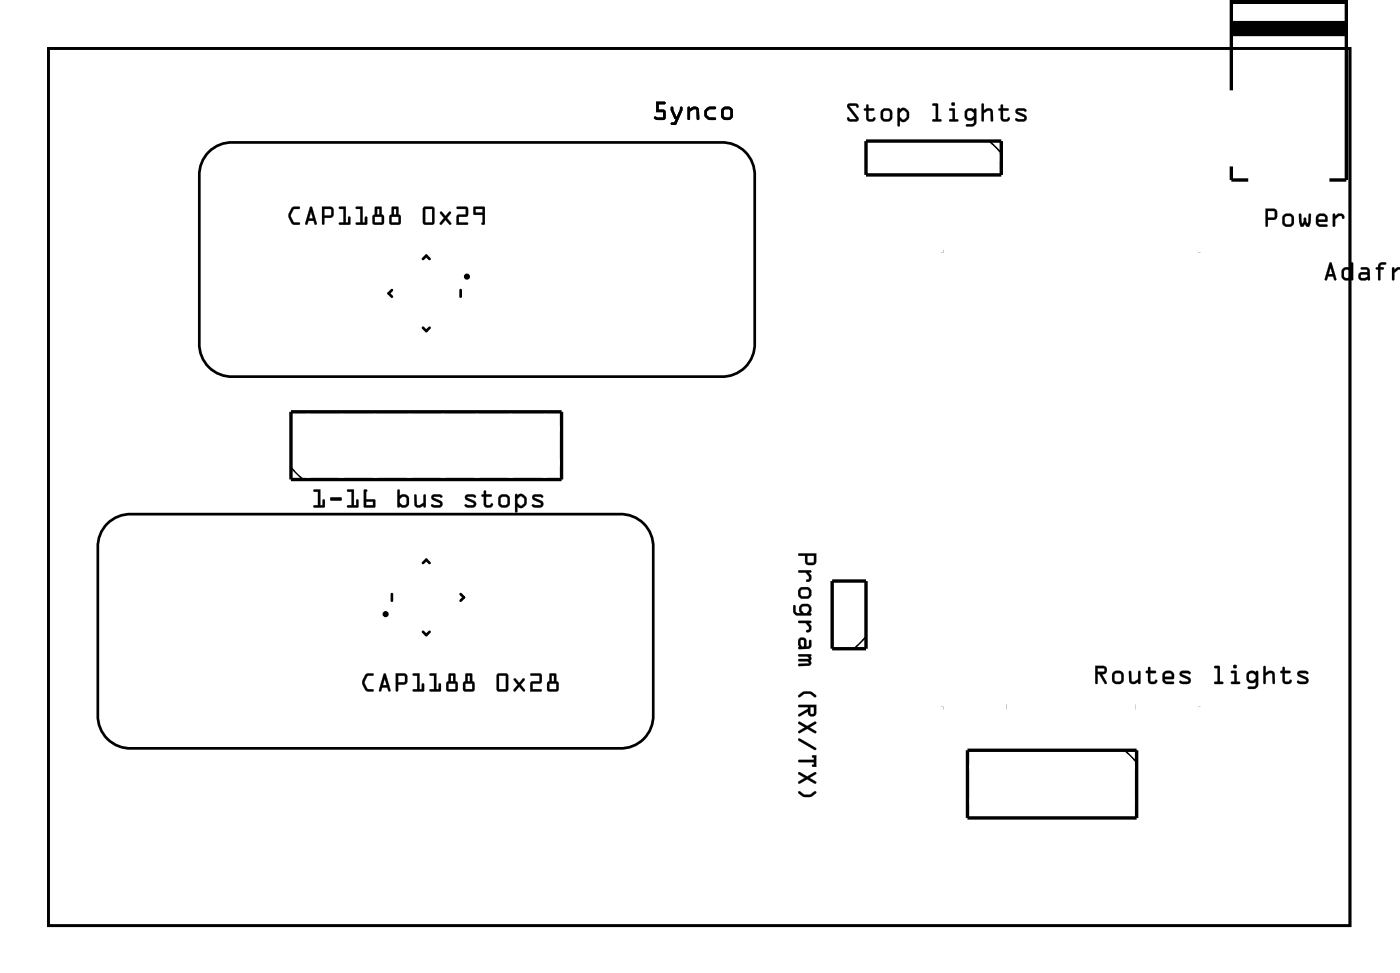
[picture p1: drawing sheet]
<svg xmlns="http://www.w3.org/2000/svg" width="105mm" height="73mm" viewBox="0 0 105 73" stroke-linecap="round" stroke-linejoin="round" font-family="sans-serif">
<g fill="none" stroke="#000" stroke-width=".2">
<path d="M3.6 3.6h97.8v65.9h-97.8zM15.7 11.4a2.44 2.44 0 0 1 1.8-.7h36.6a2.44 2.44 0 0 1 2.6 2.5v12.6a2.44 2.44 0 0 1-2.6 2.5h-36.6a2.44 2.44 0 0 1-2.5-2.5v-12.6a2.44 2.44 0 0 1 .7-1.8zM31.8 19.4l.2-.2 .3 .2M8.1 39.3a2.44 2.44 0 0 1 1.8-.7h36.6a2.44 2.44 0 0 1 2.6 2.5v12.6a2.44 2.44 0 0 1-2.6 2.5h-36.6a2.44 2.44 0 0 1-2.6-2.5v-12.6a2.44 2.44 0 0 1 .8-1.8zM29.4 21.8l-.2 .2 .2 .3M31.8 24.6l.2 .2 .3-.2M34.6 21.8v.5M29.4 44.6v.5M31.8 47.4l.2 .3 .3-.3M31.8 42.3l.2-.3 .3 .3M34.6 44.6l.2 .2-.2 .3"/>
<circle cx="35.1" cy="20.8" r=".13"/>
<circle cx="29" cy="46.1" r=".13"/>
</g>
<g fill="#000">
<path d="M3.6 3.6h97.8v65.9h-97.8zM3.6 3.6v65.9h97.8v-65.9z"/>
<path d="M21.9 15.6l.5-.1a.1 .1 0 0 1 .1 .1 .1 .1 0 0 1-.1 .1h-.3l-.3 .5 .3 .5h.3a.1 .1 0 0 1 .1 .1 .1 .1 0 0 1-.1 .1l-.4-.1-.3-.4v-.3zM21.9 15.6l-.2 .4a.83 .83 0 0 0 .3 .9h.4l.1-.1v-.1h-.4l-.3-.4v-.2l.3-.4h.4v-.1v-.1h-.4zM23.3 15.5l.1 .1 .4 1.2-.1 .1-.1-.1-.1-.2h-.3l-.1 .3-.2-.1zM23.3 15.5l-.4 1.3h.2l.1-.2h.4v.2l.1 .1 .1-.1-.4-1.2zM23.3 15.9l-.1 .5h.3zM23.4 15.9l.1 .5h-.3zM24.2 15.5h.7l.2 .3-.1 .5-.6 .1v.4a.1 .1 0 0 1-.1 .1 .1 .1 0 0 1-.1-.1zM24.2 15.5v1.3l.1 .1v-.1v-.5h.7v-.5l-.1-.3zM24.4 15.7v.5l.4-.1v-.4zM24.3 15.7h.6v.5h-.6zM25.5 15.5h.5v1.2h.1v-.4a.1 .1 0 0 1 .1-.1 .1 .1 0 0 1 .1 .1v.5l-.8 .1a.1 .1 0 0 1-.1-.1 .1 .1 0 0 1 .1-.1h.3v-1h-.3zM25.5 15.5v.2h.3v1h-.3v.1l.8 .1v-.6h-.1l-.1 .4h-.1v-1.2zM26.7 15.5h.5v1.2h.2v-.4a.1 .1 0 0 1 .1-.1 .1 .1 0 0 1 .1 .1v.5l-.8 .1a.1 .1 0 0 1-.1-.1 .1 .1 0 0 1 .1-.1h.3v-1h-.3zM26.7 15.5l.1 .2h.3v1h-.3l-.1 .1 .8 .1v-.6h-.1v.4h-.2v-1.2zM28.2 15.5l.5 .1v.5l.1 .2v.4l-.1 .2h-.6l-.1-.1v-.5l.1-.2zM28.2 15.5v.6l-.2 .2v.5l.1 .1 .6-.1 .1-.1v-.4l-.1-.2-.1-.5zM28.1 16.3v.4h.6v-.4zM28.1 16.3h.6v.4h-.6zM28.3 15.7v.4h.2v-.4zM28.3 15.7h.2v.4h-.2zM29.4 15.5l.5 .1v.5l.2 .2v.4l-.1 .2h-.6l-.2-.1v-.5l.2-.2zM29.4 15.5v.6l-.2 .2 .1 .5 .1 .1 .6-.1 .1-.1v-.4l-.2-.2v-.5zM29.4 16.3v.4h.5v-.4zM29.4 16.3h.5v.4h-.5zM29.6 15.7v.4h.1v-.4zM29.6 15.7h.2v.4h-.2zM31.8 15.6l.6-.1 .2 .1v1.1l-.1 .2h-.6l-.1-.1zM31.8 15.6v1.2l.1 .1 .6-.1 .1-.1v-1.1l-.2-.1zM31.9 15.7v1h.5v-1zM31.9 15.7h.6v1h-.6zM33.1 15.9h.1l.3 .3 .2-.3a.1 .1 0 0 1 .1 0 .1 .1 0 0 1 .1 .1l-.3 .4 .3 .3a.1 .1 0 0 1 0 .2 .11 .11 0 0 1-.2-.1l-.2-.3-.3 .3a.11 .11 0 0 1-.2 .1 .1 .1 0 0 1 0-.2l.3-.3-.3-.4zM33.1 15.9v.1l.2 .4-.3 .3v.1h.2l.3-.3 .2 .3h.2v-.1l-.3-.3 .2-.4v-.1h-.1l-.2 .3-.3-.3zM34.3 15.5h.7l.1 .1v.6l-.6 .1v.4h.6a.1 .1 0 0 1 .1 .1 .1 .1 0 0 1-.1 .1h-.8v-.8h.7v-.4h-.7zM34.3 15.5v.2h.7v.4l-.7 .1v.7h.8v-.2h-.7v-.4l.7-.1v-.6l-.1-.1zM35.6 15.5l.8 .1v1.2l-.2 .1a.09 .09 0 0 1-.1-.1 .09 .09 0 0 1 .1-.1v-.6h-.7zM35.6 15.5v.6h.6v.6v.1l.2 .1v-1.3zM35.7 15.7v.3h.5v-.3zM35.7 15.7h.5v.3h-.5z"/>
<path d="M21.9 15.6l.2-.1 .4 .1v.1h-.4l-.3 .5 .3 .5h.4v.1l-.1 .1a.6 .6 0 0 1-.7-.6v-.3zM23.3 15.5l.1 .1 .4 1.2-.1 .1-.1-.1-.1-.2h-.3l-.1 .2h-.2zM23.4 15.9l-.2 .5h.3zM24.2 15.5h.7l.2 .3-.1 .5-.6 .1v.4l-.1 .1-.1-.1zM24.4 15.7v.5l.4-.1v-.4zM25.5 15.5h.5v1.2h.1v-.4h.2v.6l-.8-.1v-.1h.3v-1h-.3zM26.7 15.5h.5v1.2h.2v-.4h.1v.6l-.8-.1 .1-.1h.3v-1h-.3zM28.2 15.5l.5 .1v.5l.1 .2v.4l-.1 .2h-.6l-.1-.1v-.5l.1-.2zM28.1 16.3v.4h.6v-.4zM28.3 15.7v.4h.2v-.4zM29.4 15.5l.5 .1v.5l.2 .2v.4l-.1 .2h-.6l-.2-.1v-.5l.2-.2zM29.4 16.3v.4h.5v-.4zM29.6 15.7v.4h.1v-.4zM31.8 15.6l.6-.1 .2 .1v1.1l-.1 .2h-.6l-.1-.1zM31.9 15.7v1h.5v-1zM33.1 15.9h.1l.3 .3 .2-.3h.1v.1l-.2 .4 .3 .3v.1h-.2l-.2-.3-.3 .3h-.2v-.1l.3-.3-.2-.4zM34.3 15.5h.7l.1 .1v.6l-.6 .1v.4h.6v.2h-.8v-.7l.7-.1v-.4h-.7zM35.6 15.5l.8 .1v1.3l-.3-.1 .1-.1v-.6h-.7zM35.7 15.7v.3h.5v-.3z"/>
<path d="M49.3 7.6h.6a.1 .1 0 0 1 .1 .1 .1 .1 0 0 1-.1 .1h-.4v.4l.4 .1 .1 .6-.2 .1-.6-.1a.1 .1 0 0 1-.1-.1 .1 .1 0 0 1 .1 0h.6v-.4h-.5zM49.3 7.6v.8h.5v.4h-.6l-.1 .1 .3 .1h.5l.1-.2v-.5h-.1l-.5-.1v-.4h.5l.1-.1zM50.4 8l.1 .1 .3 .7 .3-.7a.1 .1 0 0 1 .1-.1 .1 .1 0 0 1 0 .1l-.4 1.2-.3 .1a.1 .1 0 0 1-.1-.1 .1 .1 0 0 1 .1-.1h.1l.2-.3h-.2l-.2-.6zM50.4 8v.3l.2 .6h.2l-.2 .3h-.2v.1l.3 .1 .5-1.1v-.2h-.1l-.3 .7-.3-.7zM51.7 8h.1v.2a.39 .39 0 0 1 .7 .1v.6a.09 .09 0 0 1-.1 .1 .09 .09 0 0 1-.1-.1v-.6l-.2-.1-.3 .2v.5a.1 .1 0 0 1-.1 .1 .1 .1 0 0 1-.1-.1zM51.7 8v1l.1-.1v-.5l.3-.2h.2v.7l.2 .1v-.7a.32 .32 0 0 0-.5-.2l-.2 .1v-.2zM53 8.2l.3-.2h.4a.1 .1 0 0 1 .1 .1 .1 .1 0 0 1-.1 .1h-.4l-.2 .2v.3l.2 .1h.4a.1 .1 0 0 1 .1 .1 .1 .1 0 0 1-.1 .1l-.6-.1a.51 .51 0 0 1-.1-.7zM53 8.2l-.1 .2 .1 .4 .2 .2h.5v-.2h-.4l-.2-.2v-.2l.1-.2h.5v-.2h-.4zM54.1 8.5a.51 .51 0 0 1 1 0 .51 .51 0 0 1-1 0zM54.1 8.5a.5 .5 0 0 0 1 0 .5 .5 0 0 0-1 0zM54.4 8.3v.4l.1 .1h.3v-.6h-.3zM54.4 8.3l.3-.1 .1 .1 .1 .4-.1 .1h-.3l-.2-.1z"/>
<path d="M49.3 7.6h.6a.1 .1 0 0 1 .1 .1 .1 .1 0 0 1-.1 .1h-.4v.4l.4 .1 .1 .6-.2 .1-.6-.1a.1 .1 0 0 1-.1-.1 .1 .1 0 0 1 .1 0h.6v-.4h-.5zM49.3 7.6v.8h.5v.4h-.6l-.1 .1 .3 .1h.5l.1-.2v-.5h-.1l-.5-.1v-.4h.5l.1-.1zM50.4 8l.1 .1 .3 .7 .3-.7a.1 .1 0 0 1 .1-.1 .1 .1 0 0 1 0 .1l-.4 1.2-.3 .1a.1 .1 0 0 1-.1-.1 .1 .1 0 0 1 .1-.1h.1l.2-.3h-.2l-.2-.6zM50.4 8v.3l.2 .6h.2l-.2 .3h-.2v.1l.3 .1 .5-1.1v-.2h-.1l-.3 .7-.3-.7zM51.7 8h.1v.2a.39 .39 0 0 1 .7 .1v.6a.09 .09 0 0 1-.1 .1 .09 .09 0 0 1-.1-.1v-.6l-.2-.1-.3 .2v.5a.1 .1 0 0 1-.1 .1 .1 .1 0 0 1-.1-.1zM51.7 8v1l.1-.1v-.5l.3-.2h.2v.7l.2 .1v-.7a.32 .32 0 0 0-.5-.2l-.2 .1v-.2zM53 8.2l.3-.2h.4a.1 .1 0 0 1 .1 .1 .1 .1 0 0 1-.1 .1h-.4l-.2 .2v.3l.2 .1h.4a.1 .1 0 0 1 .1 .1 .1 .1 0 0 1-.1 .1l-.6-.1a.51 .51 0 0 1-.1-.7zM53 8.2l-.1 .2 .1 .4 .2 .2h.5v-.2h-.4l-.2-.2v-.2l.1-.2h.5v-.2h-.4zM54.1 8.5a.51 .51 0 0 1 1 0 .51 .51 0 0 1-1 0zM54.1 8.5a.5 .5 0 0 0 1 0 .5 .5 0 0 0-1 0zM54.4 8.3v.4l.1 .1h.3v-.6h-.3zM54.4 8.3l.3-.1 .1 .1 .1 .4-.1 .1h-.3l-.2-.1z"/>
<path d="M49.3 7.6h.6l.1 .1-.1 .1h-.4v.4h.4l.1 .1v.6l-.2 .1h-.4a.15 .15 0 0 1-.2 0 .15 .15 0 0 1 0-.2h.6v-.4h-.5zM50.4 8l.1 .1 .3 .7 .3-.7h.1v.2l-.5 1.1-.3-.1v-.1h.2l.2-.3h-.2l-.2-.6zM51.7 8h.1v.2a.38 .38 0 0 1 .4-.2 .38 .38 0 0 1 .3 .3v.7l-.2-.1v-.7h-.2l-.3 .2v.5l-.1 .1zM53 8.2l.3-.2 .5 .1-.1 .1h-.4l-.2 .2v.2l.2 .2 .5 .1-.1 .1h-.4a.49 .49 0 0 1-.3-.8zM54.1 8.5a.5 .5 0 0 1 1 0 .5 .5 0 0 1-1 0zM54.4 8.3v.4l.1 .1h.3l.1-.1-.1-.4-.1-.1z"/>
<path d="M49.3 7.6h.6l.1 .1-.1 .1h-.4v.4h.4l.1 .1v.6l-.2 .1h-.4a.15 .15 0 0 1-.2 0 .15 .15 0 0 1 0-.2h.6v-.4h-.5zM50.4 8l.1 .1 .3 .7 .3-.7h.1v.2l-.5 1.1-.3-.1v-.1h.2l.2-.3h-.2l-.2-.6zM51.7 8h.1v.2a.38 .38 0 0 1 .4-.2 .38 .38 0 0 1 .3 .3v.7l-.2-.1v-.7h-.2l-.3 .2v.5l-.1 .1zM53 8.2l.3-.2 .5 .1-.1 .1h-.4l-.2 .2v.2l.2 .2 .5 .1-.1 .1h-.4a.49 .49 0 0 1-.3-.8zM54.1 8.5a.5 .5 0 0 1 1 0 .5 .5 0 0 1-1 0zM54.4 8.3v.4l.1 .1h.3l.1-.1-.1-.4-.1-.1z"/>
<path d="M63.7 7.8h.6l.2 .2a.13 .13 0 0 1-.2 .1 .13 .13 0 0 1-.1-.2l-.4 .1 .6 .8a.21 .21 0 0 1 .1 .2 .21 .21 0 0 1-.2 .1h-.5l-.2-.2a.13 .13 0 0 1 .1-.1 .13 .13 0 0 1 .1 .1h.5l-.7-.8zM63.7 7.8l-.1 .3 .7 .8-.5 .1-.1-.2-.1 .2 .2 .1h.6l.1-.2-.7-.9 .4-.1 .2 .2 .1-.2-.3-.1zM65.1 7.9h.1v.2h.4a.1 .1 0 0 1 .1 .1 .1 .1 0 0 1-.1 .1h-.4v.6h.3l.1-.1h.1a.21 .21 0 0 1 0 .3 .21 .21 0 0 1-.2 0h-.3l-.1-.1-.1-.7a.1 .1 0 0 1-.1-.1 .1 .1 0 0 1 .1-.1zM65.1 7.9v.2l-.2 .1 .2 .1v.6a.37 .37 0 0 0 .3 .2 .37 .37 0 0 0 .3-.2v-.1l-.2 .1h-.3v-.6h.4v-.1v-.1h-.4v-.2zM66.1 8.6a.51 .51 0 0 1 1 0 .51 .51 0 0 1-1 0zM66.1 8.6a.5 .5 0 0 0 1 0 .5 .5 0 0 0-1 0zM66.3 8.4v.5h.2h.3v-.5l-.3-.1zM66.3 8.4l.4-.1 .1 .1v.4l-.1 .1-.2 .1-.2-.1zM67.4 8.1h.2v.1l.1-.1h.3l.2 .2 .1 .2a.5 .5 0 0 1-.3 .6l-.2 .1-.2-.2v.4a.1 .1 0 0 1-.1 .1 .1 .1 0 0 1-.1-.1zM67.4 8.1v1.3l.1 .1 .1-.1v-.4l.2 .1h.2l.2-.2 .1-.4-.4-.4h-.2l-.1 .2-.1-.2zM67.8 8.3l-.2 .2v.3l.3 .2 .2-.2v-.3l-.2-.2zM67.7 8.3h.2l.2 .2v.3l-.2 .2-.3-.2v-.3zM70 7.8h.4v1.1h.2a.1 .1 0 0 1 .1 .1 .1 .1 0 0 1-.1 .1h-.5a.1 .1 0 0 1-.1-.1 .1 .1 0 0 1 .1-.1h.2v-1h-.2zM70 7.8l.1 .1h.2v1.1h-.2l-.1 .1h.6l.1-.1h-.3v-1.2zM71.3 8.2h.4v.7h.2a.1 .1 0 0 1 .1 .1 .1 .1 0 0 1-.1 .1h-.5a.1 .1 0 0 1-.1-.1 .1 .1 0 0 1 .1-.1h.1v-.6h-.2zM71.3 8.2v.1h.2v.7h-.2v.1h.6v-.1h-.2v-.8zM71.4 7.8a.15 .15 0 0 1 .3 0 .15 .15 0 0 1-.3 0zM71.4 7.8a.15 .15 0 0 0 .3 0 .15 .15 0 0 0-.3 0zM72.5 8.3l.3-.2h.2l.1 .2a.11 .11 0 0 1 .1-.2 .1 .1 0 0 1 .1 .1v1.1l-.2 .2h-.5a.1 .1 0 0 1-.1-.1 .1 .1 0 0 1 .1-.1h.4l.1-.4-.2 .2-.4-.2-.1-.2zM72.6 8.2l-.1 .2v.4l.2 .2 .4-.1v.3l-.1 .1h-.4l-.1 .1 .5 .1 .2-.1 .1-.2v-1l-.1-.1a.19 .19 0 0 1-.3 0zM72.6 8.4v.3l.1 .2h.2l.2-.2v-.2l-.2-.2zM72.6 8.4l.4-.1 .1 .2v.2l-.2 .2h-.2l-.1-.2zM73.7 7.8h.2v.5a.39 .39 0 0 1 .7 .1v.6a.09 .09 0 0 1-.1 .1 .09 .09 0 0 1-.1-.1v-.6l-.2-.1-.3 .2v.5a.1 .1 0 0 1-.1 .1 .1 .1 0 0 1-.1-.1zM73.7 7.8v1.3h.2v-.6l.3-.2 .2 .1v.7h.1l.1-.7a.32 .32 0 0 0-.5-.2l-.2 .1v-.5zM75.2 7.9h.1v.2h.4a.1 .1 0 0 1 .1 .1 .1 .1 0 0 1-.1 .1h-.4v.6h.3l.1-.1h.1a.21 .21 0 0 1 0 .3 .21 .21 0 0 1-.2 0h-.3l-.1-.1-.1-.7a.1 .1 0 0 1-.1-.1 .1 .1 0 0 1 .1-.1zM75.2 7.9v.2l-.2 .1 .2 .1v.6a.37 .37 0 0 0 .3 .2 .37 .37 0 0 0 .3-.2l-.1-.1-.1 .1h-.3v-.6h.4v-.1v-.1h-.4v-.2zM76.3 8.2l.1-.1a.71 .71 0 0 1 .7 .1 .12 .12 0 0 1-.1 .2 .12 .12 0 0 1-.2-.1l-.4 .1 .5 .2a.28 .28 0 0 1 .2 .3 .28 .28 0 0 1-.3 .2l-.5-.1a.12 .12 0 0 1 0-.1 .12 .12 0 0 1 .2 0h.4l-.6-.4-.1-.2zM76.3 8.2v.1v.2l.6 .4-.1 .1-.5-.1v.1l.2 .1h.4l.2-.1-.1-.3-.6-.3 .5-.1a.09 .09 0 0 0 .1 .1 .11 .11 0 0 0 .1-.2l-.3-.1z"/>
<path d="M63.7 7.8h.5l.3 .1-.1 .2-.1-.2-.5 .1 .7 .9-.1 .2h-.6l-.2-.1 .1-.2 .1 .1h.5l-.7-.8zM65.1 7.9h.1v.2h.4l.1 .1-.1 .1h-.4v.6h.3l.2-.1v.1a.35 .35 0 0 1-.3 .3 .35 .35 0 0 1-.4-.3v-.6l-.1-.1 .1-.1zM66.1 8.6a.5 .5 0 0 1 1 0 .5 .5 0 0 1-1 0zM66.3 8.4v.5h.2h.2l.1-.1v-.4l-.1-.1zM67.4 8.1h.1l.1 .1 .1-.1h.2l.4 .3a.54 .54 0 0 1-.4 .8l-.3-.2v.4h-.2zM67.8 8.3l-.2 .2v.3l.3 .2 .2-.2v-.3l-.2-.2zM70 7.8h.4v1.1l.3 .1-.1 .1h-.6l.1-.1 .2-.1v-1h-.2zM71.3 8.2h.4v.7l.2 .1v.1h-.6v-.1l.2-.1v-.6h-.2zM71.4 7.8a.15 .15 0 0 1 .3 0 .15 .15 0 0 1-.3 0zM72.5 8.3l.3-.2 .3 .2 .1-.2 .1 .1v1l-.2 .3-.6-.1 .1-.1h.5v-.4l-.2 .2-.4-.2-.1-.2zM72.6 8.4v.3l.1 .2h.2l.2-.2v-.2l-.1-.2zM73.7 7.8h.2v.5a.38 .38 0 0 1 .4-.2 .38 .38 0 0 1 .3 .3l-.1 .7h-.1v-.7l-.1-.1-.4 .2v.6h-.2zM75.2 7.9h.1v.2h.4v.1v.1h-.4v.6h.3l.1-.1 .1 .1a.35 .35 0 0 1-.3 .3 .35 .35 0 0 1-.4-.3v-.6l-.1-.1 .1-.1zM76.3 8.2l.5-.1 .3 .2a.12 .12 0 0 1-.1 .1 .12 .12 0 0 1-.2-.1l-.4 .1 .5 .2a.27 .27 0 0 1 .2 .3 .27 .27 0 0 1-.3 .2h-.4l-.2-.1 .1-.1h.5h.1l-.6-.4v-.2z"/>
<path d="M95 15.7h.7l.2 .2-.1 .5-.6 .1v.4a.1 .1 0 0 1-.1 .1 .1 .1 0 0 1-.1-.1zM95 15.7v1.2l.1 .1 .1-.1v-.4l.6-.1 .1-.5-.2-.2zM95.2 15.8v.5h.5v-.4zM95.2 15.8l.5 .1v.4h-.5zM96.3 16.5a.51 .51 0 0 1 1 0 .51 .51 0 0 1-1 0zM96.3 16.5a.49 .49 0 0 0 .9 0 .49 .49 0 0 0-.9 0zM96.5 16.3v.5h.1h.4l-.1-.5-.3-.1zM96.5 16.3l.3-.1 .2 .1v.4l-.1 .1-.3 .1-.1-.1zM97.6 16.1h.1l.1 .7 .1-.4a.1 .1 0 0 1 .1-.1 .1 .1 0 0 1 .1 .1l.1 .4 .1-.7a.1 .1 0 0 1 .1-.1 .1 .1 0 0 1 .1 .1l-.2 .9h-.2l-.1-.2-.1 .2h-.2l-.2-.4zM97.6 16.1v.5v.4h.3l.1-.2 .1 .2h.2l.1-.3v-.6h-.1l-.1 .7-.2-.5-.2 .5-.1-.7zM98.9 16.2l.2-.2h.3l.2 .1 .1 .2v.3l-.7 .1 .1 .1h.5a.1 .1 0 0 1 .1 .1 .1 .1 0 0 1-.1 .1h-.5l-.2-.1-.1-.2zM98.9 16.2l-.1 .5 .1 .2 .2 .1h.6l-.1-.1-.5-.1-.1-.1v-.1h.7v-.3l-.1-.1-.2-.2h-.3zM99 16.3v.2h.5l-.1-.3zM99 16.3l.4-.1 .1 .3h-.5zM100.1 16.1h.1l.1 .1 .2-.2a.33 .33 0 0 1 .3 .1 .33 .33 0 0 1 .2 .3 .14 .14 0 0 1-.2 0 .14 .14 0 0 1-.1-.2h-.2l-.2 .3v.4a.1 .1 0 0 1-.1 .1 .1 .1 0 0 1-.1-.1zM100.1 16.1v.9h.1v-.5l.3-.3h.2l.2 .2a.23 .23 0 0 0 0-.2 .23 .23 0 0 0-.2-.2h-.2l-.3 .2v-.1z"/>
<path d="M95 15.7h.7l.2 .2-.1 .5-.6 .1v.4l-.1 .1-.1-.1zM95.2 15.8v.5h.5v-.4zM96.3 16.5a.5 .5 0 0 1 1 0 .5 .5 0 0 1-1 0zM96.5 16.3v.5h.1h.3l.1-.1v-.4l-.2-.1zM97.6 16.1h.1l.1 .7 .2-.5 .2 .5 .1-.7 .1-.1v.1a.95 .95 0 0 1-.1 .9h-.2l-.1-.2-.1 .2h-.2a.95 .95 0 0 1-.2-.9zM98.9 16.2l.2-.2h.3l.2 .1 .1 .2v.3l-.7 .1 .1 .1 .5 .1 .1 .1h-.6l-.2-.1-.1-.2zM99 16.3v.2h.5l-.1-.3zM100.1 16.1h.1l.1 .1 .2-.2a.33 .33 0 0 1 .3 .1 .33 .33 0 0 1 .1 .3 .12 .12 0 0 1-.1 0 .12 .12 0 0 1-.1-.2h-.2l-.2 .3-.1 .5h-.1z"/>
<path d="M23.5 36.8l.6-.1v1.2h.1v-.3a.1 .1 0 0 1 .1-.1 .1 .1 0 0 1 .1 .1v.5h-.8a.1 .1 0 0 1-.1-.1 .1 .1 0 0 1 .1-.1h.3v-1h-.3zM23.6 36.8v.1h.3v1h-.3l-.1 .1 .8 .1v-.6h-.1v.4h-.2l.1-1.2zM24.8 37.3h.8l.1 .2-.1 .1h-.7l-.1-.1zM24.8 37.4l.1 .2h.7l.1-.1-.1-.2zM26.1 36.8l.5-.1v1.2h.1v-.3a.1 .1 0 0 1 .1-.1 .1 .1 0 0 1 .1 .1v.5h-.8a.1 .1 0 0 1-.1-.1 .1 .1 0 0 1 .1-.1h.3v-1h-.3zM26.1 36.8v.1h.3v1h-.3v.1l.8 .1v-.6h-.1v.4h-.2v-1.2zM27.3 36.8l.2-.1a.09 .09 0 0 1 .1 .1 .09 .09 0 0 1-.1 .1v.6h.7l-.1 .6-.8-.1zM27.3 36.8v1.2l.8 .1 .1-.6h-.7v-.6l.1-.1zM27.5 37.6v.3h.5v-.3zM27.5 37.6h.5v.3h-.5zM29.9 36.8h.1v.4l.5-.1 .2 .3v.5l-.1 .1-.4 .1-.2-.1a.1 .1 0 0 1-.1 .1 .1 .1 0 0 1-.1-.1zM29.9 36.8v1.2l.1 .1v-.1l.2 .1h.3l.2-.2v-.6l-.3-.2-.4 .1v-.4zM30.1 37.4v.4l.1 .1 .3-.1v-.4v-.1h-.3zM30 37.4l.2-.1h.3v.6h-.2l-.3-.1zM31.1 37.1l.2 .1v.6l.1 .1 .4-.2v-.5a.1 .1 0 0 1 .1-.1 .1 .1 0 0 1 .1 .1v.8a.11 .11 0 0 1-.2 .1 .1 .1 0 0 1 0-.2 .39 .39 0 0 1-.7-.1zM31.1 37.1v.7a.32 .32 0 0 0 .5 .2l.2-.1 .1 .2 .1-.1v-.8h-.2v.5l-.4 .2-.1-.1v-.6zM32.4 37.2l.1-.1a.71 .71 0 0 1 .7 .1 .12 .12 0 0 1-.1 .2 .12 .12 0 0 1-.1-.1h-.4l.5 .3a.28 .28 0 0 1 .1 .3 .28 .28 0 0 1-.2 .2l-.6-.1a.12 .12 0 0 1 .1-.1 .12 .12 0 0 1 .1 0h.4v-.1l-.5-.3-.1-.2zM32.5 37.2l-.1 .1 .1 .2 .6 .3-.1 .1h-.6v.1l.2 .1h.5l.1-.2-.1-.3-.5-.3h.4a.09 .09 0 0 0 .1 0 .09 .09 0 0 0 .1-.1l-.2-.1zM35 37.2v-.1a.71 .71 0 0 1 .7 .1 .12 .12 0 0 1 0 .2 .12 .12 0 0 1-.2-.1h-.4l.5 .3a.28 .28 0 0 1 .2 .3 .28 .28 0 0 1-.3 .2l-.6-.1a.12 .12 0 0 1 .1-.1 .12 .12 0 0 1 .1 0h.4l.1-.1-.6-.3-.1-.2zM35 37.2l-.1 .1 .1 .2 .6 .3-.1 .1h-.6v.1l.3 .1h.4l.1-.2v-.3l-.6-.3h.4a.1 .1 0 0 0 .2 0 .09 .09 0 0 0 0-.1l-.2-.1zM36.3 36.8l.2 .1v.2h.3a.1 .1 0 0 1 .1 .1 .1 .1 0 0 1-.1 .1h-.3v.6h.3l.1-.1h.1a.21 .21 0 0 1 0 .2 .21 .21 0 0 1-.2 .1h-.3l-.2-.2v-.6h-.1a.1 .1 0 0 1-.1-.1 .1 .1 0 0 1 .1-.1h.1zM36.4 36.8l-.1 .3-.1 .1 .1 .1v.5a.37 .37 0 0 0 .4 .3 .37 .37 0 0 0 .3-.2l-.1-.1-.1 .1h-.3v-.6h.4v-.1l-.1-.1h-.3v-.2zM37.4 37.6a.51 .51 0 0 1 1 0 .51 .51 0 0 1-1 0zM37.4 37.6a.5 .5 0 0 0 1 0 .5 .5 0 0 0-1 0zM37.6 37.4v.4l.1 .1 .4-.1-.1-.5h-.3zM37.6 37.3h.4l.1 .1v.4l-.1 .1h-.3l-.1-.1zM38.7 37.1h.1l.1 .1 .1-.1h.2l.3 .2 .1 .2a.5 .5 0 0 1-.3 .6h-.3l-.1-.1v.4a.1 .1 0 0 1-.1 .1 .1 .1 0 0 1-.1-.1zM38.7 37.1v1.3l.1 .1v-.1v-.4l.2 .1h.3l.2-.3v-.3l-.3-.4h-.2l-.2 .1v-.1zM39 37.3l-.1 .2v.2l.3 .2 .2-.1v-.3l-.2-.2zM39 37.3l.2-.1 .2 .3v.3l-.3 .2-.3-.3 .1-.3zM40 37.2l.1-.1a.71 .71 0 0 1 .7 .1 .12 .12 0 0 1-.1 .2 .12 .12 0 0 1-.1-.1h-.5l.6 .3a.28 .28 0 0 1 .1 .3 .28 .28 0 0 1-.3 .2l-.5-.1a.12 .12 0 0 1 0-.1 .12 .12 0 0 1 .2 0h.4v-.1l-.6-.3v-.2zM40 37.2v.1v.2l.6 .3-.1 .1h-.5v.1l.2 .1h.4l.2-.2-.1-.3-.6-.3h.5a.09 .09 0 0 0 .1 0 .09 .09 0 0 0 .1-.1l-.2-.1z"/>
<path d="M23.6 36.8l.5-.1v1.2h.1v-.4h.1v.6l-.8-.1 .1-.1h.3v-1h-.3zM24.8 37.4l.8-.1 .1 .2-.1 .1h-.7l-.1-.1zM26.1 36.8l.5-.1v1.2h.1l.1-.4h.1v.6l-.8-.1v-.1h.3v-1h-.3zM27.3 36.8h.3l-.1 .1v.6h.7l-.1 .6-.8-.1zM27.5 37.6v.3h.5v-.3zM29.9 36.8h.1v.4l.4-.1 .3 .2v.6l-.2 .2h-.3l-.2-.1v.1l-.2-.1zM30 37.4v.4l.3 .1 .2-.1v-.5h-.3zM31.1 37.1l.2 .1v.6l.1 .1 .4-.2v-.5l.1-.1v1h-.1v-.2a.38 .38 0 0 1-.4 .2 .38 .38 0 0 1-.3-.3zM32.5 37.2l.5-.1 .2 .1a.12 .12 0 0 1-.1 .2 .12 .12 0 0 1-.1-.1h-.4l.5 .3a.27 .27 0 0 1 .1 .3 .27 .27 0 0 1-.2 .2h-.5l-.1-.1v-.1h.6l.1-.1-.6-.3-.1-.2zM35 37.2l.5-.1 .2 .1a.12 .12 0 0 1-.1 .2 .12 .12 0 0 1-.1-.1h-.4l.5 .3a.27 .27 0 0 1 .2 .3 .27 .27 0 0 1-.3 .2h-.5l-.1-.1v-.1h.6l.1-.1-.6-.3-.1-.2zM36.3 36.8l.2 .1v.2h.4v.1v.1h-.4v.6h.3l.1-.1h.1a.35 .35 0 0 1-.3 .3 .35 .35 0 0 1-.4-.3v-.5l-.1-.1 .1-.1zM37.4 37.6a.5 .5 0 0 1 1 0 .5 .5 0 0 1-1 0zM37.6 37.4v.4l.1 .1h.3l.1-.1v-.4l-.1-.1zM38.7 37.1h.1l.1 .1 .1-.1h.2l.3 .3a.54 .54 0 0 1-.4 .7l-.2-.1-.1 .4h-.1zM39 37.3l-.1 .2v.2l.2 .3 .3-.2v-.3l-.2-.3zM40 37.2l.6-.1 .2 .1a.12 .12 0 0 1-.1 .2 .12 .12 0 0 1-.1-.1h-.5l.5 .3a.27 .27 0 0 1 .2 .3 .27 .27 0 0 1-.3 .2h-.4l-.2-.1 .1-.1h.5l.1-.1-.6-.3v-.2z"/>
<path d="M99.9 19.7h.1l.4 1.3h-.1h-.1l-.1-.3h-.4l-.1 .3h-.1zM99.9 19.7l-.4 1.3h.1l.1-.3h.4l.1 .3h.1h.1l-.4-1.3zM99.9 20.1l-.1 .5h.3zM99.9 20.1l.2 .5h-.3zM100.8 20.2l.3-.2 .3 .2v-.4a.1 .1 0 0 1 .1-.1 .1 .1 0 0 1 .1 .1v1.2a.1 .1 0 0 1-.1 .1 .11 .11 0 0 1-.1-.2l-.2 .2-.4-.2-.1-.2zM100.9 20.1l-.1 .3v.5l.2 .1h.3l.1-.1 .1 .1h.1v-1.3h-.2v.5l-.2-.1zM100.9 20.3v.5l.1 .1 .3-.1 .1-.1v-.3l-.2-.2zM100.9 20.3l.3-.1 .2 .2v.3l-.2 .2-.3-.1zM102.2 20.1l.4-.1 .2 .1 .1 .9a.09 .09 0 0 1-.1 .1 .09 .09 0 0 1-.1-.1l-.4 .1a.32 .32 0 0 1-.3-.4 .32 .32 0 0 1 .3-.3h.4l-.1-.1-.4-.1zM102.2 20.1v.1l.5 .1v.1h-.4a.31 .31 0 0 0-.3 .3 .31 .31 0 0 0 .3 .3l.4-.1 .1 .1v-.7l-.1-.2zM102.2 20.6v.3h.3l.2-.1-.1-.2zM102.2 20.6h.4l.1 .2-.2 .1h-.3zM103.6 19.8l.4-.1a.1 .1 0 0 1 .1 .1 .1 .1 0 0 1-.1 .1h-.3v.2l.1-.1a.1 .1 0 0 1 .1 .1 .1 .1 0 0 1-.1 .1h-.1v.8a.1 .1 0 0 1-.1 .1 .1 .1 0 0 1-.1-.1v-.8h-.1a.1 .1 0 0 1-.1-.1 .1 .1 0 0 1 .1-.1l.1 .1zM103.6 19.8l-.1 .3h-.2l.2 .1v.8h.1v-.8l.3-.1h-.3l.1-.2 .4-.1-.3-.1zM104.5 20.1h.2v.1l.2-.1h.3v.4v-.3h-.2l-.3 .3v.5a.1 .1 0 0 1-.1 .1 .1 .1 0 0 1-.1-.1zM104.6 20.1l-.1 .9h.1h.1v-.5l.3-.3h.2v.2v-.3h-.3l-.2 .2v-.2zM105.2 20v1.1zM105.2 20.1v.9zM105.2 20v1.1zM105.2 20.1v.9zM105.2 19.6v.3zM105.2 19.6v.3zM105.2 19.7v1.4zM105.2 19.8v1.2zM105.2 19.7v1.4zM105.2 19.7v1.3zM105.2 19.7v1.4zM105.2 19.7v1.3zM105.2 19.7v1.4zM105.2 19.7v1.3zM105.2 19.7v1.4zM105.2 19.7v1.3zM105.2 19.7v1.4zM105.2 19.7v1.3zM105.2 20.1v.5zM105.2 20.1v.5zM105.2 19.7v1.4zM105.2 19.7v1.3z"/>
<path d="M99.9 19.7h.1l.4 1.3h-.1h-.1l-.1-.3h-.4l-.1 .3h-.1zM99.9 20.1l-.1 .5h.3zM100.8 20.2l.3-.1 .3 .1v-.5h.2v1.3h-.1l-.1-.1-.4 .1-.2-.1-.1-.2zM100.9 20.3v.5l.3 .1 .2-.2v-.3l-.2-.2zM102.2 20.1h.5l.2 .2-.1 .7h-.1h-.4a.31 .31 0 0 1-.3-.3 .31 .31 0 0 1 .3-.3h.4v-.1l-.5-.1zM102.2 20.6v.3h.3l.2-.1-.1-.2zM103.6 19.8l.2-.1h.2l.1 .1-.4 .1v.2h.2l-.2 .1v.8h-.1h-.1v-.8l-.2-.1h.2zM104.6 20.1h.1v.1l.2-.1h.3v.4v-.3h-.2l-.3 .3v.5h-.1h-.1zM105.2 20.1v.9zM105.2 20.1v.9zM105.2 19.6v.3zM105.2 19.8v1.2zM105.2 19.7v1.3zM105.2 19.7v1.3zM105.2 19.7v1.3zM105.2 19.7v1.3zM105.2 19.7v1.3zM105.2 20.1v.5zM105.2 19.7v1.3z"/>
<path d="M27.4 50.6l.6-.1a.1 .1 0 0 1 .1 .1 .1 .1 0 0 1-.1 .1h-.4l-.2 .5 .2 .5h.4a.1 .1 0 0 1 .1 .1 .1 .1 0 0 1-.1 .1h-.5l-.3-.5v-.3zM27.5 50.6l-.3 .4a.83 .83 0 0 0 .4 .9h.4l.1-.1-.1-.1h-.4l-.2-.4v-.2l.2-.4h.4l.1-.1h-.1l-.4-.1zM28.8 50.5l.2 .1 .3 1.2v.1h-.1l-.1-.3h-.4l-.1 .3-.1-.1zM28.8 50.6l-.3 1.2 .1 .1 .1-.3h.4l.1 .2 .1 .1v-.1l-.3-1.2zM28.9 50.9l-.2 .5h.3zM28.9 50.9l.1 .5h-.3zM29.7 50.5l.7 .1 .2 .2-.1 .5-.6 .1v.4a.1 .1 0 0 1-.1 .1 .1 .1 0 0 1-.1-.1zM29.7 50.5v1.3l.1 .1 .1-.1v-.4l.6-.1 .1-.5-.2-.2zM29.9 50.7v.5h.5v-.5zM29.9 50.7h.5v.5h-.5zM31 50.6l.5-.1v1.2h.2v-.3a.1 .1 0 0 1 .1-.1 .1 .1 0 0 1 .1 .1l-.1 .5h-.7a.1 .1 0 0 1-.1-.1 .1 .1 0 0 1 .1-.1h.2v-1h-.3zM31 50.6v.1h.3v1h-.3v.1l.8 .1v-.6h-.1v.4h-.2v-1.2zM32.3 50.6l.5-.1v1.2h.1v-.3a.1 .1 0 0 1 .1-.1 .1 .1 0 0 1 .1 .1v.5h-.8a.1 .1 0 0 1-.1-.1 .1 .1 0 0 1 .1-.1h.3v-1h-.3zM32.3 50.6v.1h.3v1h-.3v.1l.8 .1v-.6h-.1l-.1 .4h-.1v-1.2zM33.7 50.6h.5v.5l.2 .2v.4l-.1 .2h-.6l-.2-.1v-.5l.2-.2zM33.7 50.6v.5l-.2 .2v.5l.2 .1h.6l.1-.2v-.4l-.2-.2v-.5zM33.7 51.3v.4h.5v-.4zM33.7 51.3h.5v.4h-.5zM33.9 50.7v.4h.1v-.4zM33.8 50.7h.2v.4h-.2zM35 50.6h.5v.5l.1 .2v.4l-.1 .2h-.6l-.1-.1v-.5l.1-.2zM35 50.6v.5l-.2 .2v.5l.1 .1h.6l.1-.2v-.4l-.1-.2-.1-.5zM34.9 51.3v.4h.6v-.4zM34.9 51.3h.6v.4h-.6zM35.1 50.7v.4h.2v-.4zM35.1 50.7h.2v.4h-.2zM37.3 50.6l.7-.1 .2 .1v1.1l-.1 .2h-.6l-.2-.1zM37.4 50.6l-.1 1.2 .2 .1h.5l.2-.2-.1-1-.1-.2zM37.5 50.7v1h.5v-1zM37.5 50.7h.5v1h-.5zM38.6 50.9h.1l.3 .4 .2-.4a.1 .1 0 0 1 .2 0 .1 .1 0 0 1 0 .2l-.3 .3 .3 .4a.1 .1 0 0 1 0 .1 .1 .1 0 0 1-.1 0l-.3-.4-.3 .4a.1 .1 0 0 1-.1 0 .1 .1 0 0 1 0-.1l.3-.4-.3-.3zM38.6 50.9v.2l.3 .3-.3 .4v.1h.1l.3-.4 .3 .4h.1v-.1l-.3-.4 .3-.3v-.2h-.2l-.2 .4-.3-.4zM39.8 50.6l.7-.1 .2 .1-.1 .7h-.6v.4h.6a.1 .1 0 0 1 .1 .1 .1 .1 0 0 1-.1 .1h-.8l.1-.7 .6-.1v-.4h-.6zM39.8 50.6l.1 .1h.6v.4l-.6 .1-.1 .7h.8v-.2h-.6v-.4l.6-.1 .1-.5-.2-.2zM41.3 50.6h.5v.5l.2 .2v.4l-.2 .2h-.5l-.2-.1v-.5l.2-.2zM41.3 50.6v.5l-.2 .2v.5l.2 .1h.5l.1-.2v-.4l-.1-.2v-.5zM41.3 51.3v.4h.5v-.4zM41.2 51.3h.6v.4h-.6zM41.4 50.7v.4h.2v-.4zM41.4 50.7h.2v.4h-.2z"/>
<path d="M27.4 50.6l.2-.1 .5 .1-.1 .1h-.4l-.2 .5 .2 .5h.4l.1 .1-.1 .1a.6 .6 0 0 1-.8-.6v-.3zM28.8 50.6h.2l.3 1.2v.1h-.1l-.1-.3h-.4l-.1 .3-.1-.1zM28.9 50.9l-.2 .5h.3zM29.7 50.5l.7 .1 .2 .2-.1 .5-.6 .1v.4l-.1 .1-.1-.1zM29.9 50.7v.5h.5v-.5zM31 50.6l.5-.1v1.2h.2v-.4h.1v.6l-.8-.1v-.1h.3v-1h-.3zM32.3 50.6l.5-.1v1.2h.1v-.4h.2v.6l-.9-.1 .1-.1h.3v-1h-.3zM33.7 50.6h.5v.5l.2 .2v.4l-.1 .2h-.6l-.2-.1v-.5l.2-.2zM33.7 51.3v.4h.5v-.4zM33.9 50.7v.4h.1v-.4zM35 50.6h.5v.5l.1 .2v.4l-.1 .2h-.6l-.1-.1v-.5l.1-.2zM34.9 51.3v.4h.6v-.4zM35.1 50.7v.4h.2v-.4zM37.3 50.6l.7-.1 .1 .1 .1 1.1-.1 .2h-.6l-.2-.1zM37.5 50.7v1h.5v-1zM38.6 50.9h.1l.3 .4 .2-.4h.2v.2l-.3 .3 .3 .4v.1h-.1l-.3-.4-.3 .4h-.1v-.1l.3-.4-.3-.3zM39.8 50.6l.7-.1 .2 .1-.1 .7h-.6v.4h.6v.2h-.8l.1-.7 .6-.1v-.4h-.6zM41.3 50.6h.5v.5l.1 .2v.4l-.1 .2h-.5l-.2-.1v-.5l.2-.2zM41.3 51.3v.4h.5v-.4zM41.4 50.7v.4h.2v-.4z"/>
<path d="M60 41.6l1.3-.1v.7l-.2 .2h-.5l-.1-.2v-.5h-.5zM60.6 41.7l.1 .5h.4v-.5zM60 42.8h.9v.2h-.2l.2 .2a.33 .33 0 0 1 0 .3 .33 .33 0 0 1-.3 .2 .12 .12 0 0 1 0-.2 .12 .12 0 0 1 .1 0v-.2l-.2-.3h-.5zM59.9 44.5a.5 .5 0 0 1 1 0 .5 .5 0 0 1-1 0zM60.2 44.3l-.1 .3 .1 .1h.5v-.3v-.1zM59.6 45.4l.1 .1 .1 .5h.3l-.1-.2 .1-.4 .2-.1 .4 .1 .2 .2v.2l-.1 .2 .1 .1-1.2 .1-.1-.2zM60.2 45.6v.2l.2 .2h.2l.1-.2v-.2l-.1-.1zM60 46.6h.9v.1l-.2 .1 .2 .2a.33 .33 0 0 1 0 .3 .33 .33 0 0 1-.3 .2 .12 .12 0 0 1 0-.2 .12 .12 0 0 1 .1 0v-.2l-.2-.3h-.5zM60 47.9l.2-.1 .3 .1v.6h.2l.1-.4 .1-.1v.6l-.2 .1h-.7v-.2l-.1-.4zM60.1 48.1v.2l.1 .2h.1l.1-.4zM60 49.1h.9v.8l-.9 .1v-.2h.7l-.1-.2h-.6v-.1l.7-.1-.1-.1h-.6zM60 52.2a.74 .74 0 0 1 1.3 .1h-.1a.72 .72 0 0 0-1.2 0h-.1zM60 52.9h1.3v.6a.31 .31 0 0 1-.4 .3 .31 .31 0 0 1-.2-.4l-.7 .4-.1-.2 .8-.4v-.1h-.7zM60.8 53.1l.1 .4 .2 .1v-.5zM60 54.2l.6 .3 .6-.3 .1 .1-.5 .3 .5 .3v.1h-.1l-.6-.3-.6 .3v-.1l.4-.3-.4-.3zM60 55.4h.1l1.2 .7v.1l-.1 .1-1.2-.7zM60 57.1l1.1-.1v-.1l-.1-.1v-.1h.3v.9l-.3-.1v-.1h.1v-.2h-1.1zM60 58l.6 .3 .6-.3 .1 .1-.5 .3 .5 .3v.1h-.1l-.6-.3-.6 .3v-.1l.4-.3-.4-.3zM60 59.4a.72 .72 0 0 0 1.2 0h.1a.79 .79 0 0 1-1.4 .1z"/>
<path d="M60 41.6l1.3-.1v.7l-.2 .2h-.5l-.1-.2v-.5h-.5zM60 41.6v.1h.5v.5l.1 .2h.5l.2-.2v-.7zM60.6 41.7l.1 .5h.4v-.5zM60.6 41.7h.5v.5h-.5zM60 42.8h.8a.1 .1 0 0 1 .1 .1 .1 .1 0 0 1-.1 .1h-.1l.2 .2a.33 .33 0 0 1 0 .3 .33 .33 0 0 1-.3 .2 .14 .14 0 0 1 0-.2 .14 .14 0 0 1 .1-.1v-.1l-.2-.3h-.5zM60 42.8v.2h.5l.3 .3-.1 .1-.2 .2a.23 .23 0 0 0 .3 0 .23 .23 0 0 0 .1-.2v-.2l-.2-.2 .2-.1v-.1zM59.9 44.5a.51 .51 0 0 1 1 0 .51 .51 0 0 1-1 0zM59.9 44.5a.5 .5 0 0 0 1 0 .5 .5 0 0 0-1 0zM60.2 44.3l-.1 .1 .1 .3h.5v-.3v-.1zM60.2 44.3h.5l.1 .1-.1 .3h-.5l-.1-.1zM59.6 45.4l.1 .1 .1 .5h.3l-.1-.2 .1-.4 .2-.1h.4l.2 .3v.3l-.1 .1a.1 .1 0 0 1 .1 .1 .1 .1 0 0 1-.1 .1h-1.1l-.1-.2zM59.6 45.4v.6l.2 .2h1l.1-.1a.19 .19 0 0 1 0-.3v-.2l-.2-.2h-.5l-.2 .2 .1 .4h-.3l-.1-.1v-.4zM60.2 45.6v.2l.2 .2h.2l.1-.2v-.3zM60.2 45.5h.4l.2 .1v.2l-.2 .2h-.2l-.2-.2zM60 46.6h.8a.1 .1 0 0 1 .1 .1 .1 .1 0 0 1-.1 .1h-.1l.2 .2a.33 .33 0 0 1 0 .3 .33 .33 0 0 1-.3 .2 .14 .14 0 0 1 0-.2 .14 .14 0 0 1 .1-.1v-.1l-.2-.3h-.5zM60 46.6v.1l.5 .1 .3 .2-.1 .2-.2 .2a.23 .23 0 0 0 .3 0 .23 .23 0 0 0 .1-.2v-.2l-.2-.2 .2-.1v-.1zM60 47.9l.2-.1 .3 .1 .1 .6h.1v-.4a.1 .1 0 0 1 .1-.1 .1 .1 0 0 1 .1 .1v.4l-.1 .2h-.8a.09 .09 0 0 1-.1-.1 .09 .09 0 0 1 .1-.1l-.1-.1zM60 47.9l-.1 .2 .1 .5v.1h.7l.1-.1 .1-.5h-.1l-.1 .4h-.2v-.6h-.2zM60.1 48.1v.2l.1 .2h.1l.1-.4zM60.1 48l.3 .1-.1 .4h-.1l-.1-.2zM60 49.1h.9v.3l-.1 .2a.21 .21 0 0 1 .1 .2 .21 .21 0 0 1-.2 .2h-.7a.1 .1 0 0 1-.1-.1 .1 .1 0 0 1 .1-.1h.7l-.1-.2h-.6a.1 .1 0 0 1-.1-.1 .1 .1 0 0 1 .1-.1h.7l-.1-.1h-.6zM60 49.1v.2h.6l.2 .1-.8 .1v.1h.7l.1 .2h-.8v.2h.7a.21 .21 0 0 0 .2-.2 .21 .21 0 0 0-.1-.2l.1-.2v-.3zM60 52.2a.87 .87 0 0 1 1.3 0 .1 .1 0 0 1 0 .1 .1 .1 0 0 1-.2 0l-.3-.2h-.4l-.3 .2a.1 .1 0 0 1-.2 0 .1 .1 0 0 1 .1-.1zM60 52.2v.1h.1a.67 .67 0 0 1 1.1 0h.1v-.1l-.5-.3h-.5zM60 52.9h1.3v.6a.32 .32 0 0 1-.4 .3 .32 .32 0 0 1-.2-.4l-.6 .4a.11 .11 0 0 1-.2-.1 .1 .1 0 0 1 .1-.1l.7-.4v-.1h-.7zM60 52.9v.2h.7v.1l-.7 .4v.2l.7-.4a.31 .31 0 0 0 .2 .4 .31 .31 0 0 0 .4-.3v-.6zM60.8 53.1l.1 .4 .2 .1v-.5zM60.8 53.1h.3v.5l-.3-.1zM60 54.2h.1l.5 .3 .6-.3a.1 .1 0 0 1 .1 0 .1 .1 0 0 1 0 .1l-.5 .3 .5 .3a.1 .1 0 0 1 0 .1 .1 .1 0 0 1-.1 0l-.6-.3-.5 .3a.1 .1 0 0 1-.2 0 .1 .1 0 0 1 .1-.1l.4-.3-.4-.3zM60 54.2v.1l.5 .3-.5 .3v.1l.6-.3 .6 .3h.1v-.1l-.5-.3 .5-.3-.1-.1-.6 .3-.5-.3zM60 55.4h.1l1.2 .7a.1 .1 0 0 1 0 .2 .1 .1 0 0 1-.1 0l-1.2-.7zM60 55.5v.1l1.2 .7 .1-.1v-.1l-1.2-.7zM60 57.1l1.1-.1v-.1a.11 .11 0 0 1-.1-.1 .11 .11 0 0 1 0-.1h.3v.9h-.2a.11 .11 0 0 1-.1-.2 .1 .1 0 0 1 .1 0v-.2h-1.1h-.1zM60 57.1v.1h1.1v.2l-.1 .1 .3 .1v-.9h-.3l.1 .2v.1zM60 58h.1l.5 .3 .6-.3a.1 .1 0 0 1 .1 0 .1 .1 0 0 1 0 .1l-.5 .3 .5 .2a.1 .1 0 0 1 0 .2 .1 .1 0 0 1-.1 0l-.6-.3-.5 .3a.1 .1 0 0 1-.2 0 .11 .11 0 0 1 .1-.2l.4-.2-.4-.3zM60 58v.1l.5 .3-.5 .3v.1l.6-.3 .6 .3h.1v-.1l-.5-.3 .5-.3-.1-.1-.6 .3-.5-.3zM60 59.4h.1l.3 .2h.4l.3-.2a.1 .1 0 0 1 .2 0 .1 .1 0 0 1 0 .1 .82 .82 0 0 1-1.4 0zM60 59.4v.1l.2 .2 .6 .1 .5-.3v-.1h-.1a.67 .67 0 0 1-1.1 0z"/>
<path d="M82.2 50h.6a.32 .32 0 0 1 .3 .3 .32 .32 0 0 1-.4 .3l.4 .6a.1 .1 0 0 1 0 .1 .1 .1 0 0 1-.2 0l-.4-.7h-.1v.6a.1 .1 0 0 1-.1 .1 .1 .1 0 0 1-.1-.1zM82.2 50l.1 1.3 .1-.1v-.6h.1l.4 .7h.2l-.4-.7a.31 .31 0 0 0 .4-.3 .31 .31 0 0 0-.3-.3zM82.4 50.2v.2h.5v-.2zM82.4 50.1l.5 .1v.2h-.5zM83.5 50.8a.51 .51 0 0 1 1 0 .51 .51 0 0 1-1 0zM83.5 50.8a.5 .5 0 0 0 1 0 .5 .5 0 0 0-1 0zM83.7 50.6v.5l.1 .1 .4-.1-.1-.5-.3-.1zM83.7 50.6l.4-.1 .1 .1v.4l-.1 .1-.3 .1-.1-.1zM84.8 50.4h.1l.1 .7 .1 .1 .4-.2v-.6a.1 .1 0 0 1 .1-.1 .1 .1 0 0 1 0 .1v.8a.1 .1 0 0 1-.1 .1 .1 .1 0 0 1 0-.1 .39 .39 0 0 1-.7-.1zM84.8 50.4v.7a.32 .32 0 0 0 .5 .2l.2-.1v.1h.1v-.9h-.1v.6l-.4 .2-.1-.1-.1-.7zM86.2 50.1h.2v.2h.3a.1 .1 0 0 1 .1 .1 .1 .1 0 0 1-.1 .1h-.3v.6l.2 .1 .2-.2h.1a.21 .21 0 0 1 0 .3 .21 .21 0 0 1-.3 0h-.2l-.2-.1v-.7h-.1a.1 .1 0 0 1-.1-.1 .1 .1 0 0 1 .1-.1h.1zM86.2 50.1v.3h-.2l.2 .1v.6a.37 .37 0 0 0 .3 .2 .37 .37 0 0 0 .4-.2l-.1-.1-.1 .2-.3-.1v-.6h.4v-.1h-.1h-.3v-.3zM87.4 50.5l.2-.2h.3l.2 .2 .1 .2-.1 .2-.6 .1 .1 .1 .5 .1a.1 .1 0 0 1 .1 0 .1 .1 0 0 1-.1 .1h-.5l-.2-.1-.1-.2zM87.4 50.5l-.1 .5 .1 .2 .2 .1h.5v-.1h-.5l-.1-.2 .6-.1 .1-.2-.1-.2-.2-.1h-.3zM87.5 50.6v.2h.5l-.1-.3zM87.5 50.6l.4-.1 .1 .3h-.5zM88.6 50.4h.1a.71 .71 0 0 1 .7 .1 .12 .12 0 0 1-.1 .1 .12 .12 0 0 1-.1-.1l-.4 .1 .5 .2a.28 .28 0 0 1 .1 .3 .28 .28 0 0 1-.2 .2h-.6a.12 .12 0 0 1 .1-.2 .12 .12 0 0 1 .1 .1l.4-.1-.5-.4-.1-.1zM88.6 50.4v.2l.1 .1 .6 .4-.1 .1-.6-.1v.1l.2 .1h.5l.1-.1-.1-.3-.6-.3 .5-.1a.09 .09 0 0 0 .1 .1 .09 .09 0 0 0 .1-.1l-.2-.1zM91.2 50h.4v1.2h.2a.1 .1 0 0 1 .1 0 .1 .1 0 0 1-.1 .1h-.5a.1 .1 0 0 1-.1-.1 .1 .1 0 0 1 .1 0h.1v-1h-.2zM91.2 50v.1h.2v1.1h-.2v.1h.6v-.1h-.2v-1.2zM92.4 50.4h.4l.1 .8h.1a.1 .1 0 0 1 .1 0 .1 .1 0 0 1-.1 .1h-.5a.1 .1 0 0 1-.1-.1 .1 .1 0 0 1 .1 0h.2v-.7h-.2zM92.5 50.4v.1h.2v.7h-.2l-.1 .1h.7v-.1h-.2v-.8zM92.6 50a.15 .15 0 0 1 .3 0 .15 .15 0 0 1-.3 0zM92.6 50a.15 .15 0 0 0 .3 0 .15 .15 0 0 0-.3 0zM93.7 50.5l.2-.2 .3 .1 .1 .1a.11 .11 0 0 1 .1-.2 .1 .1 0 0 1 .1 .1l-.1 1.1-.2 .2h-.4a.1 .1 0 0 1-.1-.1 .1 .1 0 0 1 .1-.1h.4l.1-.3-.2 .1-.4-.1-.1-.3zM93.8 50.4l-.2 .2v.5l.3 .2 .4-.2v.3l-.1 .1h-.5v.2h.4l.2-.1 .2-.2v-1h-.1a.19 .19 0 0 1-.3 0zM93.8 50.6v.3l.1 .2h.2l.2-.2v-.2l-.2-.2zM93.8 50.6l.3-.1 .2 .2v.2l-.2 .2h-.2l-.1-.2zM94.9 50h.1v.5a.39 .39 0 0 1 .7 .1v.6a.09 .09 0 0 1 0 .1 .09 .09 0 0 1-.1 0l-.1-.7-.2-.1-.3 .2 .1 .5a.1 .1 0 0 1-.1 .1 .1 .1 0 0 1-.1-.1zM94.9 50v1.3h.1v-.6l.3-.2 .2 .1 .1 .7h.1v-.7a.32 .32 0 0 0-.5-.2l-.2 .1v-.5zM96.3 50.1h.2v.2h.3a.1 .1 0 0 1 .1 .1 .1 .1 0 0 1-.1 .1h-.3v.6l.2 .1 .2-.2h.1a.21 .21 0 0 1 0 .3 .21 .21 0 0 1-.3 0h-.2l-.2-.1v-.7h-.1a.1 .1 0 0 1-.1-.1 .1 .1 0 0 1 .1-.1h.1zM96.3 50.1v.3h-.2l.2 .1v.6a.37 .37 0 0 0 .3 .2 .37 .37 0 0 0 .4-.2l-.1-.1-.1 .2-.3-.1v-.6h.4v-.1h-.1h-.3v-.3zM97.5 50.4a.71 .71 0 0 1 .7 .1 .12 .12 0 0 1 0 .1 .12 .12 0 0 1-.2-.1l-.4 .1 .5 .2a.28 .28 0 0 1 .2 .3 .28 .28 0 0 1-.3 .2h-.6a.12 .12 0 0 1 .1-.2 .12 .12 0 0 1 .1 .1l.4-.1h.1l-.6-.4-.1-.1zM97.5 50.4l-.1 .2 .1 .1 .6 .4-.1 .1-.6-.1v.1l.3 .1h.4l.1-.1v-.3l-.6-.3 .4-.1a.11 .11 0 0 0 .2 .1 .09 .09 0 0 0 0-.1l-.2-.1z"/>
<path d="M82.2 50h.6a.31 .31 0 0 1 .3 .3 .31 .31 0 0 1-.4 .3l.4 .7h-.1l-.5-.7h-.1v.6l-.1 .1zM82.4 50.2v.2h.5v-.2zM83.5 50.8a.5 .5 0 0 1 1 0 .5 .5 0 0 1-1 0zM83.7 50.6v.5l.1 .1 .3-.1 .1-.1v-.4l-.1-.1zM84.8 50.4h.1l.1 .7 .1 .1 .4-.2v-.6h.1v.9h-.1v-.1a.38 .38 0 0 1-.4 .1 .38 .38 0 0 1-.3-.2zM86.2 50.1h.2v.2l.4 .1v.1h-.4v.6l.3 .1 .1-.2 .1 .1a.35 .35 0 0 1-.3 .3 .35 .35 0 0 1-.4-.3v-.6l-.2-.1 .2-.1zM87.4 50.5l.2-.2 .3 .1 .2 .1 .1 .2-.1 .2-.6 .1 .1 .2h.5v.1h-.5l-.2-.1-.1-.2zM87.5 50.6v.2h.5l-.1-.3zM88.6 50.4l.6-.1 .2 .2a.12 .12 0 0 1-.1 .1 .12 .12 0 0 1-.1-.1l-.4 .1 .5 .2a.27 .27 0 0 1 .1 .3 .27 .27 0 0 1-.2 .2h-.5l-.1-.1v-.1l.6 .1v-.1l-.5-.4-.1-.1zM91.2 50h.4v1.2h.2v.1h-.6v-.1h.2v-1l-.2-.1zM92.5 50.4h.4v.8h.2v.1h-.7l.1-.1h.2v-.7h-.2zM92.6 50a.15 .15 0 0 1 .3 0 .15 .15 0 0 1-.3 0zM93.7 50.5l.2-.2 .4 .2 .1-.1h.1v1l-.3 .3h-.5v-.2h.5l.1-.4-.2 .2-.4-.2-.1-.2zM93.8 50.6v.3l.1 .2h.2l.2-.2v-.2l-.2-.2zM94.9 50h.1v.5a.38 .38 0 0 1 .4-.2 .38 .38 0 0 1 .3 .3v.7h-.1l-.1-.7v-.1l-.5 .2v.6h-.1zM96.3 50.1h.2v.2l.4 .1v.1h-.4v.6l.3 .1 .1-.2 .1 .1a.35 .35 0 0 1-.3 .3 .35 .35 0 0 1-.4-.3v-.6l-.2-.1 .2-.1zM97.5 50.4l.5-.1 .2 .2a.12 .12 0 0 1-.1 .1 .12 .12 0 0 1-.1-.1l-.4 .1 .5 .2a.27 .27 0 0 1 .2 .3 .27 .27 0 0 1-.3 .2h-.5l-.1-.1v-.1l.6 .1 .1-.1-.6-.4-.1-.1z"/>
</g>
<g fill="none" stroke="#000" stroke-width=".25">
<path d="M92.5 0v6.8M101.1 -.1v13.6h-1.3M65 10.6h10.2v2.5h-10.2zM92.5 12.5v1h1.2M92.5 0h8.6M92.5 .2h8.6M92.5 2.6h8.6M92.5 2.5h8.6M92.5 2.3h8.6M92.5 2.2h8.6M92.5 2.1h8.6M92.5 2h8.6"/>
<path d="M92.5 1.8h8.6M92.5 1.7h8.6M21.8 30.9h20.4v5.1h-20.4zM62.5 43.6h2.5v5.1h-2.5zM72.6 56.3h12.7v5.1h-12.7z"/>
</g>
<path d="M74.3 10.6l.9 .9M21.8 35.1l.9 .9M65 47.8l-.9 .9M84.5 56.3l.8 .9" fill="none" stroke="#000" stroke-width=".13"/>
<path d="M75.6 53h-4.7v-34.1h19.1v34.1h-4.8" fill="none" stroke="#000" stroke-width=".39"/>
<circle cx="81.5" cy="11.9" r="1.6" fill="#fff"/>
<circle cx="81.5" cy="11.9" r="1.6" fill="none" stroke="#fff" stroke-width=".25"/>
<circle cx="18" cy="33.4" r="1.6" fill="#fff"/>
<circle cx="18" cy="33.4" r="1.6" fill="none" stroke="#fff" stroke-width=".25"/>
<circle cx="51.1" cy="33.5" r="1.6" fill="#fff"/>
<circle cx="51.1" cy="33.5" r="1.6" fill="none" stroke="#fff" stroke-width=".25"/>
<circle cx="68.8" cy="60.1" r="1.6" fill="#fff"/>
<circle cx="68.8" cy="60.1" r="1.6" fill="none" stroke="#fff" stroke-width=".25"/>
<circle cx="51.1" cy="27.1" r=".67" fill="#fff"/>
<circle cx="51.1" cy="27.1" r=".67" fill="none" stroke="#fff" stroke-width=".59"/>
<path d="M50.4 26.4h1.3v1.4h-1.3z" fill="#fff"/>
<path d="M50.4 26.4h1.3v1.4h-1.3z" fill="none" stroke="#fff" stroke-width=".59"/>
<circle cx="48.5" cy="27.1" r=".67" fill="#fff"/>
<circle cx="48.5" cy="27.1" r=".67" fill="none" stroke="#fff" stroke-width=".59"/>
<circle cx="46" cy="27.1" r=".67" fill="#fff"/>
<circle cx="46" cy="27.1" r=".67" fill="none" stroke="#fff" stroke-width=".59"/>
<circle cx="43.4" cy="27.1" r=".67" fill="#fff"/>
<circle cx="43.4" cy="27.1" r=".67" fill="none" stroke="#fff" stroke-width=".59"/>
<circle cx="54.2" cy="25.8" r="1.35" fill="#fff"/>
<circle cx="54.2" cy="25.8" r="1.35" fill="none" stroke="#fff" stroke-width=".76" stroke-linecap="butt"/>
<circle cx="40.9" cy="27.1" r=".67" fill="#fff"/>
<circle cx="40.9" cy="27.1" r=".67" fill="none" stroke="#fff" stroke-width=".59"/>
<circle cx="38.4" cy="27.1" r=".67" fill="#fff"/>
<circle cx="38.4" cy="27.1" r=".67" fill="none" stroke="#fff" stroke-width=".59"/>
<circle cx="35.8" cy="27.1" r=".67" fill="#fff"/>
<circle cx="35.8" cy="27.1" r=".67" fill="none" stroke="#fff" stroke-width=".59"/>
<circle cx="33.3" cy="27.1" r=".67" fill="#fff"/>
<circle cx="33.3" cy="27.1" r=".67" fill="none" stroke="#fff" stroke-width=".59"/>
<circle cx="30.7" cy="27.1" r=".67" fill="#fff"/>
<circle cx="30.7" cy="27.1" r=".67" fill="none" stroke="#fff" stroke-width=".59"/>
<circle cx="28.2" cy="27.1" r=".67" fill="#fff"/>
<circle cx="28.2" cy="27.1" r=".67" fill="none" stroke="#fff" stroke-width=".59"/>
<circle cx="25.7" cy="27.1" r=".67" fill="#fff"/>
<circle cx="25.7" cy="27.1" r=".67" fill="none" stroke="#fff" stroke-width=".59"/>
<circle cx="23.1" cy="27.1" r=".67" fill="#fff"/>
<circle cx="23.1" cy="27.1" r=".67" fill="none" stroke="#fff" stroke-width=".59"/>
<circle cx="20.6" cy="27.1" r=".67" fill="#fff"/>
<circle cx="20.6" cy="27.1" r=".67" fill="none" stroke="#fff" stroke-width=".59"/>
<circle cx="17.4" cy="25.8" r="1.35" fill="#fff"/>
<circle cx="17.4" cy="25.8" r="1.35" fill="none" stroke="#fff" stroke-width=".76" stroke-linecap="butt"/>
<circle cx="51.1" cy="11.9" r=".67" fill="#fff"/>
<circle cx="51.1" cy="11.9" r=".67" fill="none" stroke="#fff" stroke-width=".59"/>
<path d="M50.4 11.2h1.3v1.3h-1.3z" fill="#fff"/>
<path d="M50.4 11.2h1.3v1.3h-1.3z" fill="none" stroke="#fff" stroke-width=".59"/>
<circle cx="48.5" cy="11.9" r=".67" fill="#fff"/>
<circle cx="48.5" cy="11.9" r=".67" fill="none" stroke="#fff" stroke-width=".59"/>
<circle cx="46" cy="11.9" r=".67" fill="#fff"/>
<circle cx="46" cy="11.9" r=".67" fill="none" stroke="#fff" stroke-width=".59"/>
<circle cx="43.4" cy="11.9" r=".67" fill="#fff"/>
<circle cx="43.4" cy="11.9" r=".67" fill="none" stroke="#fff" stroke-width=".59"/>
<circle cx="40.9" cy="11.9" r=".67" fill="#fff"/>
<circle cx="40.9" cy="11.9" r=".67" fill="none" stroke="#fff" stroke-width=".59"/>
<circle cx="38.4" cy="11.9" r=".67" fill="#fff"/>
<circle cx="38.4" cy="11.9" r=".67" fill="none" stroke="#fff" stroke-width=".59"/>
<circle cx="35.8" cy="11.9" r=".67" fill="#fff"/>
<circle cx="35.8" cy="11.9" r=".67" fill="none" stroke="#fff" stroke-width=".59"/>
<circle cx="33.3" cy="11.9" r=".67" fill="#fff"/>
<circle cx="33.3" cy="11.9" r=".67" fill="none" stroke="#fff" stroke-width=".59"/>
<circle cx="30.7" cy="11.9" r=".67" fill="#fff"/>
<circle cx="30.7" cy="11.9" r=".67" fill="none" stroke="#fff" stroke-width=".59"/>
<circle cx="28.2" cy="11.9" r=".67" fill="#fff"/>
<circle cx="28.2" cy="11.9" r=".67" fill="none" stroke="#fff" stroke-width=".59"/>
<circle cx="25.7" cy="11.9" r=".67" fill="#fff"/>
<circle cx="25.7" cy="11.9" r=".67" fill="none" stroke="#fff" stroke-width=".59"/>
<circle cx="23.1" cy="11.9" r=".67" fill="#fff"/>
<circle cx="23.1" cy="11.9" r=".67" fill="none" stroke="#fff" stroke-width=".59"/>
<circle cx="20.6" cy="11.9" r=".67" fill="#fff"/>
<circle cx="20.6" cy="11.9" r=".67" fill="none" stroke="#fff" stroke-width=".59"/>
<circle cx="17.4" cy="13.1" r="1.35" fill="#fff"/>
<circle cx="17.4" cy="13.1" r="1.35" fill="none" stroke="#fff" stroke-width=".76" stroke-linecap="butt"/>
<circle cx="54.2" cy="13.1" r="1.35" fill="#fff"/>
<circle cx="54.2" cy="13.1" r="1.35" fill="none" stroke="#fff" stroke-width=".76" stroke-linecap="butt"/>
<circle cx="13" cy="39.8" r=".67" fill="#fff"/>
<circle cx="13" cy="39.8" r=".67" fill="none" stroke="#fff" stroke-width=".59"/>
<path d="M12.3 39.1h1.3v1.3h-1.3z" fill="#fff"/>
<path d="M12.3 39.1h1.3v1.3h-1.3z" fill="none" stroke="#fff" stroke-width=".59"/>
<circle cx="15.5" cy="39.8" r=".67" fill="#fff"/>
<circle cx="15.5" cy="39.8" r=".67" fill="none" stroke="#fff" stroke-width=".59"/>
<circle cx="18" cy="39.8" r=".67" fill="#fff"/>
<circle cx="18" cy="39.8" r=".67" fill="none" stroke="#fff" stroke-width=".59"/>
<circle cx="20.6" cy="39.8" r=".67" fill="#fff"/>
<circle cx="20.6" cy="39.8" r=".67" fill="none" stroke="#fff" stroke-width=".59"/>
<circle cx="9.8" cy="41" r="1.35" fill="#fff"/>
<circle cx="9.8" cy="41" r="1.35" fill="none" stroke="#fff" stroke-width=".76" stroke-linecap="butt"/>
<circle cx="23.1" cy="39.8" r=".67" fill="#fff"/>
<circle cx="23.1" cy="39.8" r=".67" fill="none" stroke="#fff" stroke-width=".59"/>
<circle cx="25.7" cy="39.8" r=".67" fill="#fff"/>
<circle cx="25.7" cy="39.8" r=".67" fill="none" stroke="#fff" stroke-width=".59"/>
<circle cx="28.2" cy="39.8" r=".67" fill="#fff"/>
<circle cx="28.2" cy="39.8" r=".67" fill="none" stroke="#fff" stroke-width=".59"/>
<circle cx="30.7" cy="39.8" r=".67" fill="#fff"/>
<circle cx="30.7" cy="39.8" r=".67" fill="none" stroke="#fff" stroke-width=".59"/>
<circle cx="33.3" cy="39.8" r=".67" fill="#fff"/>
<circle cx="33.3" cy="39.8" r=".67" fill="none" stroke="#fff" stroke-width=".59"/>
<circle cx="35.8" cy="39.8" r=".67" fill="#fff"/>
<circle cx="35.8" cy="39.8" r=".67" fill="none" stroke="#fff" stroke-width=".59"/>
<circle cx="38.4" cy="39.8" r=".67" fill="#fff"/>
<circle cx="38.4" cy="39.8" r=".67" fill="none" stroke="#fff" stroke-width=".59"/>
<circle cx="40.9" cy="39.8" r=".67" fill="#fff"/>
<circle cx="40.9" cy="39.8" r=".67" fill="none" stroke="#fff" stroke-width=".59"/>
<circle cx="43.4" cy="39.8" r=".67" fill="#fff"/>
<circle cx="43.4" cy="39.8" r=".67" fill="none" stroke="#fff" stroke-width=".59"/>
<circle cx="46.6" cy="41" r="1.35" fill="#fff"/>
<circle cx="46.6" cy="41" r="1.35" fill="none" stroke="#fff" stroke-width=".76" stroke-linecap="butt"/>
<circle cx="13" cy="55" r=".67" fill="#fff"/>
<circle cx="13" cy="55" r=".67" fill="none" stroke="#fff" stroke-width=".59"/>
<path d="M12.3 54.3h1.3v1.4h-1.3z" fill="#fff"/>
<path d="M12.3 54.3h1.3v1.4h-1.3z" fill="none" stroke="#fff" stroke-width=".59"/>
<circle cx="15.5" cy="55" r=".67" fill="#fff"/>
<circle cx="15.5" cy="55" r=".67" fill="none" stroke="#fff" stroke-width=".59"/>
<circle cx="18" cy="55" r=".67" fill="#fff"/>
<circle cx="18" cy="55" r=".67" fill="none" stroke="#fff" stroke-width=".59"/>
<circle cx="20.6" cy="55" r=".67" fill="#fff"/>
<circle cx="20.6" cy="55" r=".67" fill="none" stroke="#fff" stroke-width=".59"/>
<circle cx="23.1" cy="55" r=".67" fill="#fff"/>
<circle cx="23.1" cy="55" r=".67" fill="none" stroke="#fff" stroke-width=".59"/>
<circle cx="25.7" cy="55" r=".67" fill="#fff"/>
<circle cx="25.7" cy="55" r=".67" fill="none" stroke="#fff" stroke-width=".59"/>
<circle cx="28.2" cy="55" r=".67" fill="#fff"/>
<circle cx="28.2" cy="55" r=".67" fill="none" stroke="#fff" stroke-width=".59"/>
<circle cx="30.7" cy="55" r=".67" fill="#fff"/>
<circle cx="30.7" cy="55" r=".67" fill="none" stroke="#fff" stroke-width=".59"/>
<circle cx="33.3" cy="55" r=".67" fill="#fff"/>
<circle cx="33.3" cy="55" r=".67" fill="none" stroke="#fff" stroke-width=".59"/>
<circle cx="35.8" cy="55" r=".67" fill="#fff"/>
<circle cx="35.8" cy="55" r=".67" fill="none" stroke="#fff" stroke-width=".59"/>
<circle cx="38.4" cy="55" r=".67" fill="#fff"/>
<circle cx="38.4" cy="55" r=".67" fill="none" stroke="#fff" stroke-width=".59"/>
<circle cx="40.9" cy="55" r=".67" fill="#fff"/>
<circle cx="40.9" cy="55" r=".67" fill="none" stroke="#fff" stroke-width=".59"/>
<circle cx="43.4" cy="55" r=".67" fill="#fff"/>
<circle cx="43.4" cy="55" r=".67" fill="none" stroke="#fff" stroke-width=".59"/>
<circle cx="46.6" cy="53.7" r="1.35" fill="#fff"/>
<circle cx="46.6" cy="53.7" r="1.35" fill="none" stroke="#fff" stroke-width=".76" stroke-linecap="butt"/>
<circle cx="9.8" cy="53.7" r="1.35" fill="#fff"/>
<circle cx="9.8" cy="53.7" r="1.35" fill="none" stroke="#fff" stroke-width=".76" stroke-linecap="butt"/>
<circle cx="73.9" cy="11.9" r=".74" fill="#fff"/>
<circle cx="73.9" cy="11.9" r=".74" fill="none" stroke="#fff" stroke-width=".76" stroke-linecap="butt"/>
<circle cx="71.4" cy="11.9" r=".74" fill="#fff"/>
<circle cx="71.4" cy="11.9" r=".74" fill="none" stroke="#fff" stroke-width=".76" stroke-linecap="butt"/>
<circle cx="68.8" cy="11.9" r=".74" fill="#fff"/>
<circle cx="68.8" cy="11.9" r=".74" fill="none" stroke="#fff" stroke-width=".76" stroke-linecap="butt"/>
<circle cx="66.3" cy="11.9" r=".74" fill="#fff"/>
<circle cx="66.3" cy="11.9" r=".74" fill="none" stroke="#fff" stroke-width=".76" stroke-linecap="butt"/>
<circle cx="84.1" cy="57.6" r=".74" fill="#fff"/>
<circle cx="84.1" cy="57.6" r=".74" fill="none" stroke="#fff" stroke-width=".76" stroke-linecap="butt"/>
<circle cx="81.5" cy="57.6" r=".74" fill="#fff"/>
<circle cx="81.5" cy="57.6" r=".74" fill="none" stroke="#fff" stroke-width=".76" stroke-linecap="butt"/>
<circle cx="79" cy="57.6" r=".74" fill="#fff"/>
<circle cx="79" cy="57.6" r=".74" fill="none" stroke="#fff" stroke-width=".76" stroke-linecap="butt"/>
<circle cx="76.5" cy="57.6" r=".74" fill="#fff"/>
<circle cx="76.5" cy="57.6" r=".74" fill="none" stroke="#fff" stroke-width=".76" stroke-linecap="butt"/>
<circle cx="73.9" cy="57.6" r=".74" fill="#fff"/>
<circle cx="73.9" cy="57.6" r=".74" fill="none" stroke="#fff" stroke-width=".76" stroke-linecap="butt"/>
<circle cx="84.1" cy="57.6" r=".74" fill="#fff"/>
<circle cx="84.1" cy="57.6" r=".74" fill="none" stroke="#fff" stroke-width=".76" stroke-linecap="butt"/>
<circle cx="81.5" cy="57.6" r=".74" fill="#fff"/>
<circle cx="81.5" cy="57.6" r=".74" fill="none" stroke="#fff" stroke-width=".76" stroke-linecap="butt"/>
<circle cx="79" cy="57.6" r=".74" fill="#fff"/>
<circle cx="79" cy="57.6" r=".74" fill="none" stroke="#fff" stroke-width=".76" stroke-linecap="butt"/>
<circle cx="76.5" cy="57.6" r=".74" fill="#fff"/>
<circle cx="76.5" cy="57.6" r=".74" fill="none" stroke="#fff" stroke-width=".76" stroke-linecap="butt"/>
<circle cx="73.9" cy="57.6" r=".74" fill="#fff"/>
<circle cx="73.9" cy="57.6" r=".74" fill="none" stroke="#fff" stroke-width=".76" stroke-linecap="butt"/>
<circle cx="73.9" cy="60.1" r=".74" fill="#fff"/>
<circle cx="73.9" cy="60.1" r=".74" fill="none" stroke="#fff" stroke-width=".76" stroke-linecap="butt"/>
<circle cx="76.5" cy="60.1" r=".74" fill="#fff"/>
<circle cx="76.5" cy="60.1" r=".74" fill="none" stroke="#fff" stroke-width=".76" stroke-linecap="butt"/>
<circle cx="79" cy="60.1" r=".74" fill="#fff"/>
<circle cx="79" cy="60.1" r=".74" fill="none" stroke="#fff" stroke-width=".76" stroke-linecap="butt"/>
<circle cx="81.5" cy="60.1" r=".74" fill="#fff"/>
<circle cx="81.5" cy="60.1" r=".74" fill="none" stroke="#fff" stroke-width=".76" stroke-linecap="butt"/>
<circle cx="84.1" cy="60.1" r=".74" fill="#fff"/>
<circle cx="84.1" cy="60.1" r=".74" fill="none" stroke="#fff" stroke-width=".76" stroke-linecap="butt"/>
<circle cx="23.1" cy="34.7" r=".74" fill="#fff"/>
<circle cx="23.1" cy="34.7" r=".74" fill="none" stroke="#fff" stroke-width=".76" stroke-linecap="butt"/>
<circle cx="25.7" cy="34.7" r=".74" fill="#fff"/>
<circle cx="25.7" cy="34.7" r=".74" fill="none" stroke="#fff" stroke-width=".76" stroke-linecap="butt"/>
<circle cx="28.2" cy="34.7" r=".74" fill="#fff"/>
<circle cx="28.2" cy="34.7" r=".74" fill="none" stroke="#fff" stroke-width=".76" stroke-linecap="butt"/>
<circle cx="30.7" cy="34.7" r=".74" fill="#fff"/>
<circle cx="30.7" cy="34.7" r=".74" fill="none" stroke="#fff" stroke-width=".76" stroke-linecap="butt"/>
<circle cx="33.3" cy="34.7" r=".74" fill="#fff"/>
<circle cx="33.3" cy="34.7" r=".74" fill="none" stroke="#fff" stroke-width=".76" stroke-linecap="butt"/>
<circle cx="35.8" cy="34.7" r=".74" fill="#fff"/>
<circle cx="35.8" cy="34.7" r=".74" fill="none" stroke="#fff" stroke-width=".76" stroke-linecap="butt"/>
<circle cx="38.4" cy="34.7" r=".74" fill="#fff"/>
<circle cx="38.4" cy="34.7" r=".74" fill="none" stroke="#fff" stroke-width=".76" stroke-linecap="butt"/>
<circle cx="40.9" cy="34.7" r=".74" fill="#fff"/>
<circle cx="40.9" cy="34.7" r=".74" fill="none" stroke="#fff" stroke-width=".76" stroke-linecap="butt"/>
<circle cx="23.1" cy="34.7" r=".74" fill="#fff"/>
<circle cx="23.1" cy="34.7" r=".74" fill="none" stroke="#fff" stroke-width=".76" stroke-linecap="butt"/>
<circle cx="25.7" cy="34.7" r=".74" fill="#fff"/>
<circle cx="25.7" cy="34.7" r=".74" fill="none" stroke="#fff" stroke-width=".76" stroke-linecap="butt"/>
<circle cx="28.2" cy="34.7" r=".74" fill="#fff"/>
<circle cx="28.2" cy="34.7" r=".74" fill="none" stroke="#fff" stroke-width=".76" stroke-linecap="butt"/>
<circle cx="30.7" cy="34.7" r=".74" fill="#fff"/>
<circle cx="30.7" cy="34.7" r=".74" fill="none" stroke="#fff" stroke-width=".76" stroke-linecap="butt"/>
<circle cx="33.3" cy="34.7" r=".74" fill="#fff"/>
<circle cx="33.3" cy="34.7" r=".74" fill="none" stroke="#fff" stroke-width=".76" stroke-linecap="butt"/>
<circle cx="35.8" cy="34.7" r=".74" fill="#fff"/>
<circle cx="35.8" cy="34.7" r=".74" fill="none" stroke="#fff" stroke-width=".76" stroke-linecap="butt"/>
<circle cx="38.4" cy="34.7" r=".74" fill="#fff"/>
<circle cx="38.4" cy="34.7" r=".74" fill="none" stroke="#fff" stroke-width=".76" stroke-linecap="butt"/>
<circle cx="40.9" cy="34.7" r=".74" fill="#fff"/>
<circle cx="40.9" cy="34.7" r=".74" fill="none" stroke="#fff" stroke-width=".76" stroke-linecap="butt"/>
<circle cx="40.9" cy="32.2" r=".74" fill="#fff"/>
<circle cx="40.9" cy="32.2" r=".74" fill="none" stroke="#fff" stroke-width=".76" stroke-linecap="butt"/>
<circle cx="38.4" cy="32.2" r=".74" fill="#fff"/>
<circle cx="38.4" cy="32.2" r=".74" fill="none" stroke="#fff" stroke-width=".76" stroke-linecap="butt"/>
<circle cx="35.8" cy="32.2" r=".74" fill="#fff"/>
<circle cx="35.8" cy="32.2" r=".74" fill="none" stroke="#fff" stroke-width=".76" stroke-linecap="butt"/>
<circle cx="33.3" cy="32.2" r=".74" fill="#fff"/>
<circle cx="33.3" cy="32.2" r=".74" fill="none" stroke="#fff" stroke-width=".76" stroke-linecap="butt"/>
<circle cx="30.7" cy="32.2" r=".74" fill="#fff"/>
<circle cx="30.7" cy="32.2" r=".74" fill="none" stroke="#fff" stroke-width=".76" stroke-linecap="butt"/>
<circle cx="28.2" cy="32.2" r=".74" fill="#fff"/>
<circle cx="28.2" cy="32.2" r=".74" fill="none" stroke="#fff" stroke-width=".76" stroke-linecap="butt"/>
<circle cx="25.7" cy="32.2" r=".74" fill="#fff"/>
<circle cx="25.7" cy="32.2" r=".74" fill="none" stroke="#fff" stroke-width=".76" stroke-linecap="butt"/>
<circle cx="23.1" cy="32.2" r=".74" fill="#fff"/>
<circle cx="23.1" cy="32.2" r=".74" fill="none" stroke="#fff" stroke-width=".76" stroke-linecap="butt"/>
<circle cx="63.8" cy="47.4" r=".74" fill="#fff"/>
<circle cx="63.8" cy="47.4" r=".74" fill="none" stroke="#fff" stroke-width=".76" stroke-linecap="butt"/>
<circle cx="63.8" cy="44.9" r=".74" fill="#fff"/>
<circle cx="63.8" cy="44.9" r=".74" fill="none" stroke="#fff" stroke-width=".76" stroke-linecap="butt"/>
<circle cx="96.8" cy="12.9" r="1.52" fill="#fff"/>
<circle cx="96.8" cy="12.9" r="1.52" fill="none" stroke="#fff" stroke-width=".76" stroke-linecap="butt"/>
<circle cx="96.8" cy="6.8" r="1.52" fill="#fff"/>
<circle cx="96.8" cy="6.8" r="1.52" fill="none" stroke="#fff" stroke-width=".76" stroke-linecap="butt"/>
<circle cx="92" cy="9.8" r="1.52" fill="#fff"/>
<circle cx="92" cy="9.8" r="1.52" fill="none" stroke="#fff" stroke-width=".76" stroke-linecap="butt"/>
<circle cx="68.8" cy="47.4" r=".56" fill="#fff"/>
<circle cx="68.8" cy="47.4" r=".56" fill="none" stroke="#fff" stroke-width=".66" stroke-linecap="butt"/>
<circle cx="68.8" cy="44.9" r=".56" fill="#fff"/>
<circle cx="68.8" cy="44.9" r=".56" fill="none" stroke="#fff" stroke-width=".66" stroke-linecap="butt"/>
<circle cx="68.9" cy="42.3" r=".56" fill="#fff"/>
<circle cx="68.9" cy="42.3" r=".56" fill="none" stroke="#fff" stroke-width=".66" stroke-linecap="butt"/>
<circle cx="68.9" cy="39.8" r=".56" fill="#fff"/>
<circle cx="68.9" cy="39.8" r=".56" fill="none" stroke="#fff" stroke-width=".66" stroke-linecap="butt"/>
<circle cx="68.8" cy="37.3" r=".56" fill="#fff"/>
<circle cx="68.8" cy="37.3" r=".56" fill="none" stroke="#fff" stroke-width=".66" stroke-linecap="butt"/>
<circle cx="68.8" cy="34.7" r=".56" fill="#fff"/>
<circle cx="68.8" cy="34.7" r=".56" fill="none" stroke="#fff" stroke-width=".66" stroke-linecap="butt"/>
<circle cx="68.8" cy="32.2" r=".56" fill="#fff"/>
<circle cx="68.8" cy="32.2" r=".56" fill="none" stroke="#fff" stroke-width=".66" stroke-linecap="butt"/>
<circle cx="68.8" cy="29.6" r=".56" fill="#fff"/>
<circle cx="68.8" cy="29.6" r=".56" fill="none" stroke="#fff" stroke-width=".66" stroke-linecap="butt"/>
<circle cx="68.8" cy="27.1" r=".56" fill="#fff"/>
<circle cx="68.8" cy="27.1" r=".56" fill="none" stroke="#fff" stroke-width=".66" stroke-linecap="butt"/>
<circle cx="68.8" cy="24.6" r=".56" fill="#fff"/>
<circle cx="68.8" cy="24.6" r=".56" fill="none" stroke="#fff" stroke-width=".66" stroke-linecap="butt"/>
<circle cx="91.7" cy="47.4" r=".56" fill="#fff"/>
<circle cx="91.7" cy="47.4" r=".56" fill="none" stroke="#fff" stroke-width=".66" stroke-linecap="butt"/>
<circle cx="91.7" cy="44.9" r=".56" fill="#fff"/>
<circle cx="91.7" cy="44.9" r=".56" fill="none" stroke="#fff" stroke-width=".66" stroke-linecap="butt"/>
<circle cx="91.7" cy="42.3" r=".56" fill="#fff"/>
<circle cx="91.7" cy="42.3" r=".56" fill="none" stroke="#fff" stroke-width=".66" stroke-linecap="butt"/>
<circle cx="91.7" cy="39.8" r=".56" fill="#fff"/>
<circle cx="91.7" cy="39.8" r=".56" fill="none" stroke="#fff" stroke-width=".66" stroke-linecap="butt"/>
<circle cx="91.7" cy="37.3" r=".56" fill="#fff"/>
<circle cx="91.7" cy="37.3" r=".56" fill="none" stroke="#fff" stroke-width=".66" stroke-linecap="butt"/>
<circle cx="91.7" cy="34.7" r=".56" fill="#fff"/>
<circle cx="91.7" cy="34.7" r=".56" fill="none" stroke="#fff" stroke-width=".66" stroke-linecap="butt"/>
<circle cx="91.7" cy="32.2" r=".56" fill="#fff"/>
<circle cx="91.7" cy="32.2" r=".56" fill="none" stroke="#fff" stroke-width=".66" stroke-linecap="butt"/>
<circle cx="91.7" cy="29.6" r=".56" fill="#fff"/>
<circle cx="91.7" cy="29.6" r=".56" fill="none" stroke="#fff" stroke-width=".66" stroke-linecap="butt"/>
<circle cx="91.7" cy="27.1" r=".56" fill="#fff"/>
<circle cx="91.7" cy="27.1" r=".56" fill="none" stroke="#fff" stroke-width=".66" stroke-linecap="butt"/>
<circle cx="91.7" cy="24.6" r=".56" fill="#fff"/>
<circle cx="91.7" cy="24.6" r=".56" fill="none" stroke="#fff" stroke-width=".66" stroke-linecap="butt"/>
<circle cx="76.5" cy="16.9" r=".56" fill="#fff"/>
<circle cx="76.5" cy="16.9" r=".56" fill="none" stroke="#fff" stroke-width=".66" stroke-linecap="butt"/>
<circle cx="81.5" cy="16.9" r=".56" fill="#fff"/>
<circle cx="81.5" cy="16.9" r=".56" fill="none" stroke="#fff" stroke-width=".66" stroke-linecap="butt"/>
<circle cx="84.1" cy="16.9" r=".56" fill="#fff"/>
<circle cx="84.1" cy="16.9" r=".56" fill="none" stroke="#fff" stroke-width=".66" stroke-linecap="butt"/>
<circle cx="86.6" cy="16.9" r=".56" fill="#fff"/>
<circle cx="86.6" cy="16.9" r=".56" fill="none" stroke="#fff" stroke-width=".66" stroke-linecap="butt"/>
<circle cx="79.1" cy="16.9" r=".42" fill="#fff"/>
<circle cx="79.1" cy="16.9" r=".42" fill="none" stroke="#fff" stroke-width=".25"/>
<circle cx="79.1" cy="16.9" r=".56" fill="#fff"/>
<circle cx="79.1" cy="16.9" r=".56" fill="none" stroke="#fff" stroke-width=".66" stroke-linecap="butt"/>
<circle cx="89.4" cy="16.9" r=".42" fill="#fff"/>
<circle cx="89.4" cy="16.9" r=".42" fill="none" stroke="#fff" stroke-width=".25"/>
<circle cx="89.4" cy="16.9" r=".56" fill="#fff"/>
<circle cx="89.4" cy="16.9" r=".56" fill="none" stroke="#fff" stroke-width=".66" stroke-linecap="butt"/>
<path d="M75.6 53h-4.7v-34.1h19.1v34.1h-4.8" fill="none" stroke="#fff" stroke-width=".65" stroke-linecap="butt"/>
</svg>
